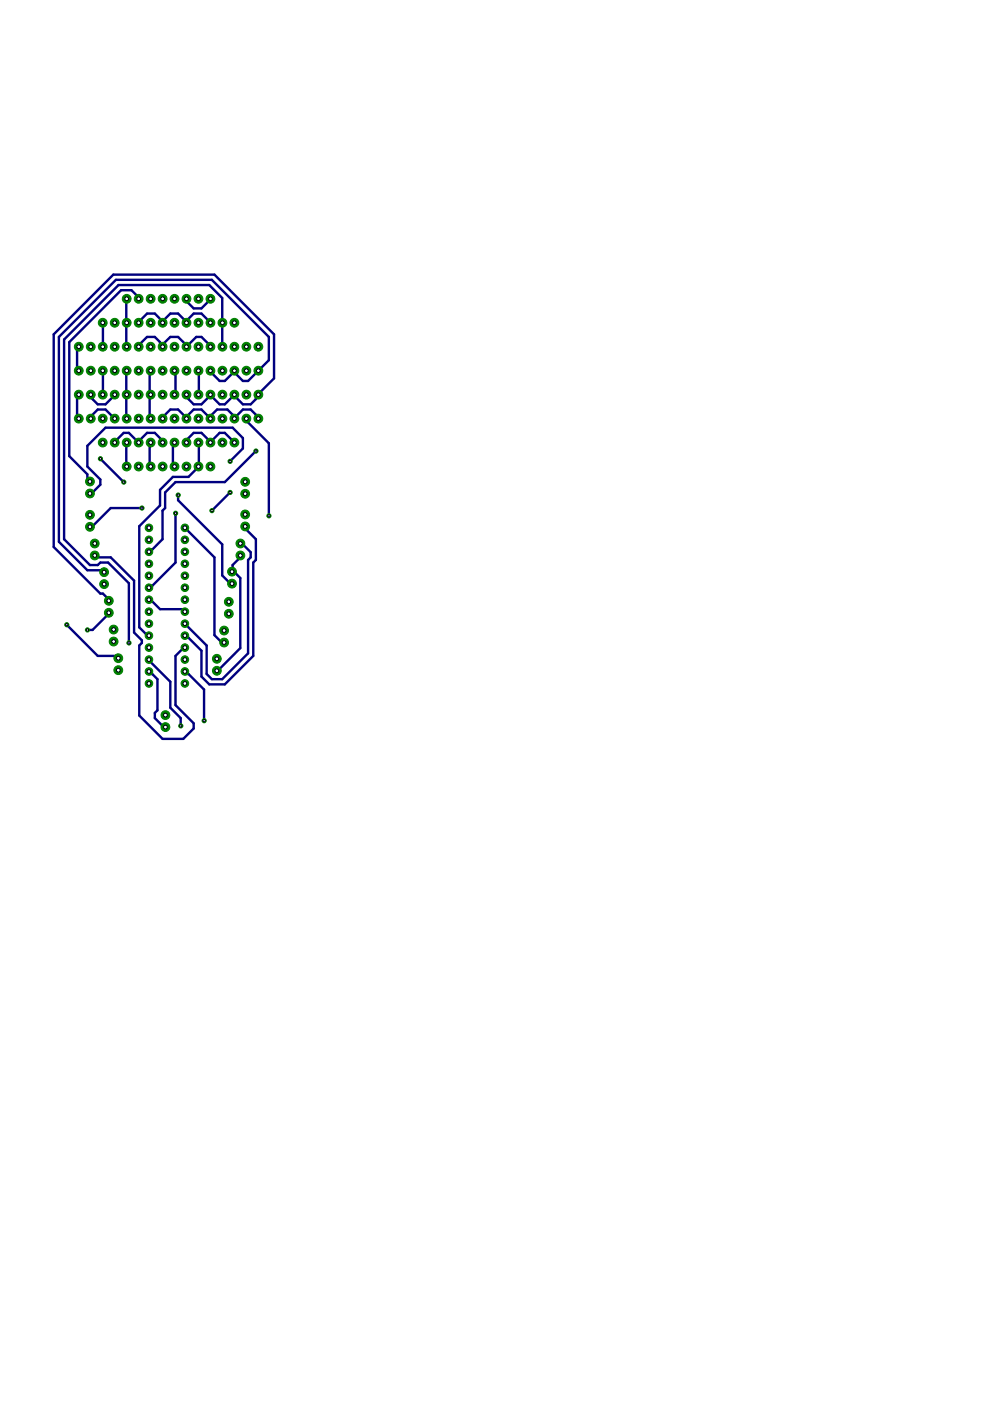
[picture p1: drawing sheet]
<svg xmlns="http://www.w3.org/2000/svg" width="210mm" height="297mm" viewBox="0 0 210 297" stroke-linecap="round" stroke-linejoin="round" font-family="sans-serif">
<g fill="none" stroke="#000080" stroke-width=".51">
<path d="M16.7 73.5l-.4 .1v5h.4M21.8 68.4v5.1M21.8 78.6v5.1M26.8 63.4v10.1M26.8 78.6v10.2M29.4 73.5l.1-.4 1.7-1.7h1.6l1.1 1.1v.6l.6 .4v-.4l1.6-1.7h1.7l1.6 1.7 .1 .4 2.1-2.1h1.1l1.7 1.7 .2 .4M29.4 63.4l.1-.2-1.6-1.7h-2.2l-11 11v24.2l3.8 3.9v1.1l.5 .4M31.9 78.6l-.2 .5v4.4l.2 .2-.2 .4v4.4l.2 .3M34.5 68.1v.3M34.5 68.1l1.6-1.6h1.7l1.6 1.6M34.5 68.1l-1.7-1.6h-1.6l-1.8 1.9M37 78.6l.2 .5v4.4l-.2 .2"/>
<path d="M39.4 68.1l1.7-1.6h1.6l1.9 1.9M39.4 68.1l.1 .3M39.5 63.4l-.1 .3 1.7 1.7h1.6l1.9-2M42.1 78.6v5.1M44.6 78.6l.3 .5 1.7 1.7h1.1l2-2.2 .2 .5 1.6 1.7h1.1l4.4-4.4v-5l-12.1-12.1h-20.3l-12.1 12.1v43.5l6 6h3.3l.3 .4M47.1 73.5v-10.3l-2.7-2.8h-19.3l-11.5 11.6v42.3l5.5 5.5h1.6l.6-.5h1.6l4.4 4.4v12.6M16.7 83.7l-.4 .4v4.4l.4 .3M19.2 83.7l.4 .4v.5l1.1 1.1h1.7l1.9-2M19.2 88.8l-.1-.3 1.6-1.7h1.7l1.9 2M21.3 97.3l4.9 4.9M24.3 93.8l1.9-2h1.1l2.1 2 .1-.4 1.7-1.6h1.6l1.7 1.6v.4M26.8 93.8v5.1"/>
<path d="M31.9 93.8l-.2 .2v4.4l.2 .5M37 93.8l-.3 .2v4.4l.3 .5M39.4 88.5l-1.6-1.7h-1.7l-1.6 1.7v.3M39.4 88.5l1.7-1.7h1.6l1.7 1.7M39.4 88.5l.1 .3M39.5 93.8l.5-.4v-.5l1.1-1.1h1.6l1.9 2 2-2h1.1l2 2M39.5 83.7l.5 .4v.5l1.1 1.1h1.6l1.9-2 2 2h1.1l2-2 .2 .4 1.6 1.6h1.6l1.2-1.1v-.5l3.8-3.9v-9.3l-12.6-12.7h-21.5l-12.6 12.7v45.1l9.9 9.9h.5l1.1 1.1 .2 .4M42.1 93.8l.1 5.1-2.2 2.2h-3.3l-2.8 2.8v3.3l-4.4 4.4v21.4l1.7 1.7 .4 .1M44.4 88.5l1.6-1.7h2.2l1.1 1.1v.6l.4 .3 1.8-2h1.6l1.2 1.1v.6l.5 .3M44.4 88.5l.2 .3M48.8 97.8l2.7-2.7v-2.2l-2.2-2.2h-26.9l-3.9 3.8v4.4l2.8 2.8v1.1l-2.2 2.2-.1-.4M52.2 88.8l-.2 .2 5 5v15.4"/>
<path d="M54.3 95.6l-6.6 6.6h-10.5l-2.2 2.2v3.3l-.5 .6v6l-2.2 2.2h-.6l-.1 .5M20.1 117.8l.1 .4h3.3l4.9 4.9v11l1.7 1.7v.5l-.6 .6v14.8l5 5h4.4l2.2-2.2v-1.1l-3.9-3.9v-10.4l1.7-1.7 .3-.1M30.1 107.7h-6.6l-4.4 4.4-.1-.4M37.2 108.8v10.5l-4.9 4.9h-.6l-.1 .4M37.8 105v1.1l9.3 9.3v6.6l1.7 1.7h.4M39.2 111.9l6.3 6.3v16.5l1.6 1.6 .4-.1M48.8 104.4l-3.9 3.9M50.9 117.8v.4l-1.6 1.6v1.1l-.1 .3 .1 .3h.6l1 1.1v14.8l-4.9 5v-.2M50.9 115.2v-.3l2.2 2.2v1.1l-.5 .5v19.8l-5.5 5.5h-2.2l-1.1-1.1v-6l-4.6-4.7M52 111.6v.5l2.3 2.2v4.4l-.6 .6v19.8l-6 6h-3.3l-1.7-1.7v-5.4l-2.7-2.8h-.6l-.2-.4M14.1 132.5l6.6 6.6h3.9l.5 .5M23.1 129.9l-.2 .4-3.3 3.3h-1.1"/>
<path d="M31.6 139.8l4.5 4.7v5.6l2.2 2.2v1.6M31.6 127.1l.1-.1 2.2 2.2h5l.3 .5M31.6 142.4l.1 .5h.6l1.1 1.1v6.6l-.6 .6v1.1l2.2 2.2 .1-.3M39.2 142.4l.2 .5h.6l3.3 3.3v6.6"/>
</g>
<circle cx="52" cy="111.6" r=".93" fill="#008000" stroke="#008000" stroke-width=".21"/>
<circle cx="52" cy="111.6" r=".4" fill="#fff" stroke="#000" stroke-width=".21"/>
<circle cx="52" cy="109.1" r=".93" fill="#008000" stroke="#008000" stroke-width=".21"/>
<circle cx="52" cy="109.1" r=".4" fill="#fff" stroke="#000" stroke-width=".21"/>
<circle cx="51" cy="117.8" r=".93" fill="#008000" stroke="#008000" stroke-width=".21"/>
<circle cx="51" cy="117.8" r=".4" fill="#fff" stroke="#000" stroke-width=".21"/>
<circle cx="51" cy="115.2" r=".93" fill="#008000" stroke="#008000" stroke-width=".21"/>
<circle cx="51" cy="115.2" r=".4" fill="#fff" stroke="#000" stroke-width=".21"/>
<circle cx="52" cy="104.7" r=".93" fill="#008000" stroke="#008000" stroke-width=".21"/>
<circle cx="52" cy="104.7" r=".4" fill="#fff" stroke="#000" stroke-width=".21"/>
<circle cx="52" cy="102.2" r=".93" fill="#008000" stroke="#008000" stroke-width=".21"/>
<circle cx="52" cy="102.2" r=".4" fill="#fff" stroke="#000" stroke-width=".21"/>
<circle cx="44.6" cy="63.4" r=".93" fill="#008000" stroke="#008000" stroke-width=".21"/>
<circle cx="44.6" cy="63.4" r=".4" fill="#fff" stroke="#000" stroke-width=".21"/>
<circle cx="42.1" cy="63.4" r=".93" fill="#008000" stroke="#008000" stroke-width=".21"/>
<circle cx="42.1" cy="63.4" r=".4" fill="#fff" stroke="#000" stroke-width=".21"/>
<circle cx="39.5" cy="63.4" r=".93" fill="#008000" stroke="#008000" stroke-width=".21"/>
<circle cx="39.5" cy="63.4" r=".4" fill="#fff" stroke="#000" stroke-width=".21"/>
<circle cx="37" cy="63.4" r=".93" fill="#008000" stroke="#008000" stroke-width=".21"/>
<circle cx="37" cy="63.4" r=".4" fill="#fff" stroke="#000" stroke-width=".21"/>
<circle cx="34.5" cy="63.4" r=".93" fill="#008000" stroke="#008000" stroke-width=".21"/>
<circle cx="34.5" cy="63.4" r=".4" fill="#fff" stroke="#000" stroke-width=".21"/>
<circle cx="31.9" cy="63.4" r=".93" fill="#008000" stroke="#008000" stroke-width=".21"/>
<circle cx="31.9" cy="63.4" r=".4" fill="#fff" stroke="#000" stroke-width=".21"/>
<circle cx="29.4" cy="63.4" r=".93" fill="#008000" stroke="#008000" stroke-width=".21"/>
<circle cx="29.4" cy="63.4" r=".4" fill="#fff" stroke="#000" stroke-width=".21"/>
<circle cx="26.9" cy="63.4" r=".93" fill="#008000" stroke="#008000" stroke-width=".21"/>
<circle cx="26.9" cy="63.4" r=".4" fill="#fff" stroke="#000" stroke-width=".21"/>
<circle cx="49.7" cy="68.4" r=".93" fill="#008000" stroke="#008000" stroke-width=".21"/>
<circle cx="49.7" cy="68.4" r=".4" fill="#fff" stroke="#000" stroke-width=".21"/>
<circle cx="47.2" cy="68.4" r=".93" fill="#008000" stroke="#008000" stroke-width=".21"/>
<circle cx="47.2" cy="68.4" r=".4" fill="#fff" stroke="#000" stroke-width=".21"/>
<circle cx="44.6" cy="68.4" r=".93" fill="#008000" stroke="#008000" stroke-width=".21"/>
<circle cx="44.6" cy="68.4" r=".4" fill="#fff" stroke="#000" stroke-width=".21"/>
<circle cx="42.1" cy="68.4" r=".93" fill="#008000" stroke="#008000" stroke-width=".21"/>
<circle cx="42.1" cy="68.4" r=".4" fill="#fff" stroke="#000" stroke-width=".21"/>
<circle cx="39.5" cy="68.4" r=".93" fill="#008000" stroke="#008000" stroke-width=".21"/>
<circle cx="39.5" cy="68.4" r=".4" fill="#fff" stroke="#000" stroke-width=".21"/>
<circle cx="37" cy="68.4" r=".93" fill="#008000" stroke="#008000" stroke-width=".21"/>
<circle cx="37" cy="68.4" r=".4" fill="#fff" stroke="#000" stroke-width=".21"/>
<circle cx="34.5" cy="68.4" r=".93" fill="#008000" stroke="#008000" stroke-width=".21"/>
<circle cx="34.5" cy="68.4" r=".4" fill="#fff" stroke="#000" stroke-width=".21"/>
<circle cx="31.9" cy="68.4" r=".93" fill="#008000" stroke="#008000" stroke-width=".21"/>
<circle cx="31.9" cy="68.4" r=".4" fill="#fff" stroke="#000" stroke-width=".21"/>
<circle cx="29.4" cy="68.4" r=".93" fill="#008000" stroke="#008000" stroke-width=".21"/>
<circle cx="29.4" cy="68.4" r=".4" fill="#fff" stroke="#000" stroke-width=".21"/>
<circle cx="26.9" cy="68.4" r=".93" fill="#008000" stroke="#008000" stroke-width=".21"/>
<circle cx="26.9" cy="68.4" r=".4" fill="#fff" stroke="#000" stroke-width=".21"/>
<circle cx="24.3" cy="68.4" r=".93" fill="#008000" stroke="#008000" stroke-width=".21"/>
<circle cx="24.3" cy="68.4" r=".4" fill="#fff" stroke="#000" stroke-width=".21"/>
<circle cx="21.8" cy="68.4" r=".93" fill="#008000" stroke="#008000" stroke-width=".21"/>
<circle cx="21.8" cy="68.4" r=".4" fill="#fff" stroke="#000" stroke-width=".21"/>
<circle cx="54.8" cy="73.5" r=".93" fill="#008000" stroke="#008000" stroke-width=".21"/>
<circle cx="54.8" cy="73.5" r=".4" fill="#fff" stroke="#000" stroke-width=".21"/>
<circle cx="52.2" cy="73.5" r=".93" fill="#008000" stroke="#008000" stroke-width=".21"/>
<circle cx="52.2" cy="73.5" r=".4" fill="#fff" stroke="#000" stroke-width=".21"/>
<circle cx="49.7" cy="73.5" r=".93" fill="#008000" stroke="#008000" stroke-width=".21"/>
<circle cx="49.7" cy="73.5" r=".4" fill="#fff" stroke="#000" stroke-width=".21"/>
<circle cx="47.2" cy="73.5" r=".93" fill="#008000" stroke="#008000" stroke-width=".21"/>
<circle cx="47.2" cy="73.5" r=".4" fill="#fff" stroke="#000" stroke-width=".21"/>
<circle cx="44.6" cy="73.5" r=".93" fill="#008000" stroke="#008000" stroke-width=".21"/>
<circle cx="44.6" cy="73.5" r=".4" fill="#fff" stroke="#000" stroke-width=".21"/>
<circle cx="42.1" cy="73.5" r=".93" fill="#008000" stroke="#008000" stroke-width=".21"/>
<circle cx="42.1" cy="73.5" r=".4" fill="#fff" stroke="#000" stroke-width=".21"/>
<circle cx="39.5" cy="73.5" r=".93" fill="#008000" stroke="#008000" stroke-width=".21"/>
<circle cx="39.5" cy="73.5" r=".4" fill="#fff" stroke="#000" stroke-width=".21"/>
<circle cx="37" cy="73.5" r=".93" fill="#008000" stroke="#008000" stroke-width=".21"/>
<circle cx="37" cy="73.5" r=".4" fill="#fff" stroke="#000" stroke-width=".21"/>
<circle cx="34.5" cy="73.5" r=".93" fill="#008000" stroke="#008000" stroke-width=".21"/>
<circle cx="34.5" cy="73.5" r=".4" fill="#fff" stroke="#000" stroke-width=".21"/>
<circle cx="31.9" cy="73.5" r=".93" fill="#008000" stroke="#008000" stroke-width=".21"/>
<circle cx="31.9" cy="73.5" r=".4" fill="#fff" stroke="#000" stroke-width=".21"/>
<circle cx="29.4" cy="73.5" r=".93" fill="#008000" stroke="#008000" stroke-width=".21"/>
<circle cx="29.4" cy="73.5" r=".4" fill="#fff" stroke="#000" stroke-width=".21"/>
<circle cx="26.9" cy="73.5" r=".93" fill="#008000" stroke="#008000" stroke-width=".21"/>
<circle cx="26.9" cy="73.5" r=".4" fill="#fff" stroke="#000" stroke-width=".21"/>
<circle cx="24.3" cy="73.5" r=".93" fill="#008000" stroke="#008000" stroke-width=".21"/>
<circle cx="24.3" cy="73.5" r=".4" fill="#fff" stroke="#000" stroke-width=".21"/>
<circle cx="21.8" cy="73.5" r=".93" fill="#008000" stroke="#008000" stroke-width=".21"/>
<circle cx="21.8" cy="73.5" r=".4" fill="#fff" stroke="#000" stroke-width=".21"/>
<circle cx="19.2" cy="73.5" r=".93" fill="#008000" stroke="#008000" stroke-width=".21"/>
<circle cx="19.2" cy="73.5" r=".4" fill="#fff" stroke="#000" stroke-width=".21"/>
<circle cx="16.7" cy="73.5" r=".93" fill="#008000" stroke="#008000" stroke-width=".21"/>
<circle cx="16.7" cy="73.5" r=".4" fill="#fff" stroke="#000" stroke-width=".21"/>
<circle cx="54.8" cy="78.6" r=".93" fill="#008000" stroke="#008000" stroke-width=".21"/>
<circle cx="54.8" cy="78.6" r=".4" fill="#fff" stroke="#000" stroke-width=".21"/>
<circle cx="52.2" cy="78.6" r=".93" fill="#008000" stroke="#008000" stroke-width=".21"/>
<circle cx="52.2" cy="78.6" r=".4" fill="#fff" stroke="#000" stroke-width=".21"/>
<circle cx="49.7" cy="78.6" r=".93" fill="#008000" stroke="#008000" stroke-width=".21"/>
<circle cx="49.7" cy="78.6" r=".4" fill="#fff" stroke="#000" stroke-width=".21"/>
<circle cx="47.2" cy="78.6" r=".93" fill="#008000" stroke="#008000" stroke-width=".21"/>
<circle cx="47.2" cy="78.6" r=".4" fill="#fff" stroke="#000" stroke-width=".21"/>
<circle cx="44.6" cy="78.6" r=".93" fill="#008000" stroke="#008000" stroke-width=".21"/>
<circle cx="44.6" cy="78.6" r=".4" fill="#fff" stroke="#000" stroke-width=".21"/>
<circle cx="42.1" cy="78.6" r=".93" fill="#008000" stroke="#008000" stroke-width=".21"/>
<circle cx="42.1" cy="78.6" r=".4" fill="#fff" stroke="#000" stroke-width=".21"/>
<circle cx="39.5" cy="78.6" r=".93" fill="#008000" stroke="#008000" stroke-width=".21"/>
<circle cx="39.5" cy="78.6" r=".4" fill="#fff" stroke="#000" stroke-width=".21"/>
<circle cx="37" cy="78.6" r=".93" fill="#008000" stroke="#008000" stroke-width=".21"/>
<circle cx="37" cy="78.6" r=".4" fill="#fff" stroke="#000" stroke-width=".21"/>
<circle cx="34.5" cy="78.6" r=".93" fill="#008000" stroke="#008000" stroke-width=".21"/>
<circle cx="34.5" cy="78.6" r=".4" fill="#fff" stroke="#000" stroke-width=".21"/>
<circle cx="31.9" cy="78.6" r=".93" fill="#008000" stroke="#008000" stroke-width=".21"/>
<circle cx="31.9" cy="78.6" r=".4" fill="#fff" stroke="#000" stroke-width=".21"/>
<circle cx="29.4" cy="78.6" r=".93" fill="#008000" stroke="#008000" stroke-width=".21"/>
<circle cx="29.4" cy="78.6" r=".4" fill="#fff" stroke="#000" stroke-width=".21"/>
<circle cx="26.9" cy="78.6" r=".93" fill="#008000" stroke="#008000" stroke-width=".21"/>
<circle cx="26.9" cy="78.6" r=".4" fill="#fff" stroke="#000" stroke-width=".21"/>
<circle cx="24.3" cy="78.6" r=".93" fill="#008000" stroke="#008000" stroke-width=".21"/>
<circle cx="24.3" cy="78.6" r=".4" fill="#fff" stroke="#000" stroke-width=".21"/>
<circle cx="21.8" cy="78.6" r=".93" fill="#008000" stroke="#008000" stroke-width=".21"/>
<circle cx="21.8" cy="78.6" r=".4" fill="#fff" stroke="#000" stroke-width=".21"/>
<circle cx="19.2" cy="78.6" r=".93" fill="#008000" stroke="#008000" stroke-width=".21"/>
<circle cx="19.2" cy="78.6" r=".4" fill="#fff" stroke="#000" stroke-width=".21"/>
<circle cx="16.7" cy="78.6" r=".93" fill="#008000" stroke="#008000" stroke-width=".21"/>
<circle cx="16.7" cy="78.6" r=".4" fill="#fff" stroke="#000" stroke-width=".21"/>
<circle cx="54.8" cy="83.7" r=".93" fill="#008000" stroke="#008000" stroke-width=".21"/>
<circle cx="54.8" cy="83.7" r=".4" fill="#fff" stroke="#000" stroke-width=".21"/>
<circle cx="52.2" cy="83.7" r=".93" fill="#008000" stroke="#008000" stroke-width=".21"/>
<circle cx="52.2" cy="83.7" r=".4" fill="#fff" stroke="#000" stroke-width=".21"/>
<circle cx="49.7" cy="83.7" r=".93" fill="#008000" stroke="#008000" stroke-width=".21"/>
<circle cx="49.7" cy="83.7" r=".4" fill="#fff" stroke="#000" stroke-width=".21"/>
<circle cx="47.2" cy="83.7" r=".93" fill="#008000" stroke="#008000" stroke-width=".21"/>
<circle cx="47.2" cy="83.7" r=".4" fill="#fff" stroke="#000" stroke-width=".21"/>
<circle cx="44.6" cy="83.7" r=".93" fill="#008000" stroke="#008000" stroke-width=".21"/>
<circle cx="44.6" cy="83.7" r=".4" fill="#fff" stroke="#000" stroke-width=".21"/>
<circle cx="42.1" cy="83.7" r=".93" fill="#008000" stroke="#008000" stroke-width=".21"/>
<circle cx="42.1" cy="83.7" r=".4" fill="#fff" stroke="#000" stroke-width=".21"/>
<circle cx="39.5" cy="83.7" r=".93" fill="#008000" stroke="#008000" stroke-width=".21"/>
<circle cx="39.5" cy="83.7" r=".4" fill="#fff" stroke="#000" stroke-width=".21"/>
<circle cx="37" cy="83.7" r=".93" fill="#008000" stroke="#008000" stroke-width=".21"/>
<circle cx="37" cy="83.7" r=".4" fill="#fff" stroke="#000" stroke-width=".21"/>
<circle cx="34.5" cy="83.7" r=".93" fill="#008000" stroke="#008000" stroke-width=".21"/>
<circle cx="34.5" cy="83.7" r=".4" fill="#fff" stroke="#000" stroke-width=".21"/>
<circle cx="31.9" cy="83.7" r=".93" fill="#008000" stroke="#008000" stroke-width=".21"/>
<circle cx="31.9" cy="83.7" r=".4" fill="#fff" stroke="#000" stroke-width=".21"/>
<circle cx="29.4" cy="83.7" r=".93" fill="#008000" stroke="#008000" stroke-width=".21"/>
<circle cx="29.4" cy="83.7" r=".4" fill="#fff" stroke="#000" stroke-width=".21"/>
<circle cx="26.9" cy="83.7" r=".93" fill="#008000" stroke="#008000" stroke-width=".21"/>
<circle cx="26.9" cy="83.7" r=".4" fill="#fff" stroke="#000" stroke-width=".21"/>
<circle cx="24.3" cy="83.7" r=".93" fill="#008000" stroke="#008000" stroke-width=".21"/>
<circle cx="24.3" cy="83.7" r=".4" fill="#fff" stroke="#000" stroke-width=".21"/>
<circle cx="21.8" cy="83.7" r=".93" fill="#008000" stroke="#008000" stroke-width=".21"/>
<circle cx="21.8" cy="83.7" r=".4" fill="#fff" stroke="#000" stroke-width=".21"/>
<circle cx="19.2" cy="83.7" r=".93" fill="#008000" stroke="#008000" stroke-width=".21"/>
<circle cx="19.2" cy="83.7" r=".4" fill="#fff" stroke="#000" stroke-width=".21"/>
<circle cx="16.7" cy="83.7" r=".93" fill="#008000" stroke="#008000" stroke-width=".21"/>
<circle cx="16.7" cy="83.7" r=".4" fill="#fff" stroke="#000" stroke-width=".21"/>
<circle cx="54.8" cy="88.8" r=".93" fill="#008000" stroke="#008000" stroke-width=".21"/>
<circle cx="54.8" cy="88.8" r=".4" fill="#fff" stroke="#000" stroke-width=".21"/>
<circle cx="52.2" cy="88.8" r=".93" fill="#008000" stroke="#008000" stroke-width=".21"/>
<circle cx="52.2" cy="88.8" r=".4" fill="#fff" stroke="#000" stroke-width=".21"/>
<circle cx="49.7" cy="88.8" r=".93" fill="#008000" stroke="#008000" stroke-width=".21"/>
<circle cx="49.7" cy="88.8" r=".4" fill="#fff" stroke="#000" stroke-width=".21"/>
<circle cx="47.2" cy="88.8" r=".93" fill="#008000" stroke="#008000" stroke-width=".21"/>
<circle cx="47.2" cy="88.8" r=".4" fill="#fff" stroke="#000" stroke-width=".21"/>
<circle cx="44.6" cy="88.8" r=".93" fill="#008000" stroke="#008000" stroke-width=".21"/>
<circle cx="44.6" cy="88.8" r=".4" fill="#fff" stroke="#000" stroke-width=".21"/>
<circle cx="42.1" cy="88.8" r=".93" fill="#008000" stroke="#008000" stroke-width=".21"/>
<circle cx="42.1" cy="88.8" r=".4" fill="#fff" stroke="#000" stroke-width=".21"/>
<circle cx="39.5" cy="88.8" r=".93" fill="#008000" stroke="#008000" stroke-width=".21"/>
<circle cx="39.5" cy="88.8" r=".4" fill="#fff" stroke="#000" stroke-width=".21"/>
<circle cx="37" cy="88.8" r=".93" fill="#008000" stroke="#008000" stroke-width=".21"/>
<circle cx="37" cy="88.8" r=".4" fill="#fff" stroke="#000" stroke-width=".21"/>
<circle cx="34.5" cy="88.8" r=".93" fill="#008000" stroke="#008000" stroke-width=".21"/>
<circle cx="34.5" cy="88.8" r=".4" fill="#fff" stroke="#000" stroke-width=".21"/>
<circle cx="31.9" cy="88.8" r=".93" fill="#008000" stroke="#008000" stroke-width=".21"/>
<circle cx="31.9" cy="88.8" r=".4" fill="#fff" stroke="#000" stroke-width=".21"/>
<circle cx="29.4" cy="88.8" r=".93" fill="#008000" stroke="#008000" stroke-width=".21"/>
<circle cx="29.4" cy="88.8" r=".4" fill="#fff" stroke="#000" stroke-width=".21"/>
<circle cx="26.9" cy="88.8" r=".93" fill="#008000" stroke="#008000" stroke-width=".21"/>
<circle cx="26.9" cy="88.8" r=".4" fill="#fff" stroke="#000" stroke-width=".21"/>
<circle cx="24.3" cy="88.8" r=".93" fill="#008000" stroke="#008000" stroke-width=".21"/>
<circle cx="24.3" cy="88.8" r=".4" fill="#fff" stroke="#000" stroke-width=".21"/>
<circle cx="21.8" cy="88.8" r=".93" fill="#008000" stroke="#008000" stroke-width=".21"/>
<circle cx="21.8" cy="88.8" r=".4" fill="#fff" stroke="#000" stroke-width=".21"/>
<circle cx="19.2" cy="88.8" r=".93" fill="#008000" stroke="#008000" stroke-width=".21"/>
<circle cx="19.2" cy="88.8" r=".4" fill="#fff" stroke="#000" stroke-width=".21"/>
<circle cx="16.7" cy="88.8" r=".93" fill="#008000" stroke="#008000" stroke-width=".21"/>
<circle cx="16.7" cy="88.8" r=".4" fill="#fff" stroke="#000" stroke-width=".21"/>
<circle cx="49.7" cy="93.8" r=".93" fill="#008000" stroke="#008000" stroke-width=".21"/>
<circle cx="49.7" cy="93.8" r=".4" fill="#fff" stroke="#000" stroke-width=".21"/>
<circle cx="47.2" cy="93.8" r=".93" fill="#008000" stroke="#008000" stroke-width=".21"/>
<circle cx="47.2" cy="93.8" r=".4" fill="#fff" stroke="#000" stroke-width=".21"/>
<circle cx="44.6" cy="93.8" r=".93" fill="#008000" stroke="#008000" stroke-width=".21"/>
<circle cx="44.6" cy="93.8" r=".4" fill="#fff" stroke="#000" stroke-width=".21"/>
<circle cx="42.1" cy="93.8" r=".93" fill="#008000" stroke="#008000" stroke-width=".21"/>
<circle cx="42.1" cy="93.8" r=".4" fill="#fff" stroke="#000" stroke-width=".21"/>
<circle cx="39.5" cy="93.8" r=".93" fill="#008000" stroke="#008000" stroke-width=".21"/>
<circle cx="39.5" cy="93.8" r=".4" fill="#fff" stroke="#000" stroke-width=".21"/>
<circle cx="37" cy="93.8" r=".93" fill="#008000" stroke="#008000" stroke-width=".21"/>
<circle cx="37" cy="93.8" r=".4" fill="#fff" stroke="#000" stroke-width=".21"/>
<circle cx="34.5" cy="93.8" r=".93" fill="#008000" stroke="#008000" stroke-width=".21"/>
<circle cx="34.5" cy="93.8" r=".4" fill="#fff" stroke="#000" stroke-width=".21"/>
<circle cx="31.9" cy="93.8" r=".93" fill="#008000" stroke="#008000" stroke-width=".21"/>
<circle cx="31.9" cy="93.8" r=".4" fill="#fff" stroke="#000" stroke-width=".21"/>
<circle cx="29.4" cy="93.8" r=".93" fill="#008000" stroke="#008000" stroke-width=".21"/>
<circle cx="29.4" cy="93.8" r=".4" fill="#fff" stroke="#000" stroke-width=".21"/>
<circle cx="26.9" cy="93.8" r=".93" fill="#008000" stroke="#008000" stroke-width=".21"/>
<circle cx="26.9" cy="93.8" r=".4" fill="#fff" stroke="#000" stroke-width=".21"/>
<circle cx="24.3" cy="93.8" r=".93" fill="#008000" stroke="#008000" stroke-width=".21"/>
<circle cx="24.3" cy="93.8" r=".4" fill="#fff" stroke="#000" stroke-width=".21"/>
<circle cx="21.8" cy="93.8" r=".93" fill="#008000" stroke="#008000" stroke-width=".21"/>
<circle cx="21.8" cy="93.8" r=".4" fill="#fff" stroke="#000" stroke-width=".21"/>
<circle cx="44.6" cy="98.9" r=".93" fill="#008000" stroke="#008000" stroke-width=".21"/>
<circle cx="44.6" cy="98.9" r=".4" fill="#fff" stroke="#000" stroke-width=".21"/>
<circle cx="42.1" cy="98.9" r=".93" fill="#008000" stroke="#008000" stroke-width=".21"/>
<circle cx="42.1" cy="98.9" r=".4" fill="#fff" stroke="#000" stroke-width=".21"/>
<circle cx="39.5" cy="98.9" r=".93" fill="#008000" stroke="#008000" stroke-width=".21"/>
<circle cx="39.5" cy="98.9" r=".4" fill="#fff" stroke="#000" stroke-width=".21"/>
<circle cx="37" cy="98.9" r=".93" fill="#008000" stroke="#008000" stroke-width=".21"/>
<circle cx="37" cy="98.9" r=".4" fill="#fff" stroke="#000" stroke-width=".21"/>
<circle cx="34.5" cy="98.9" r=".93" fill="#008000" stroke="#008000" stroke-width=".21"/>
<circle cx="34.5" cy="98.9" r=".4" fill="#fff" stroke="#000" stroke-width=".21"/>
<circle cx="31.9" cy="98.9" r=".93" fill="#008000" stroke="#008000" stroke-width=".21"/>
<circle cx="31.9" cy="98.9" r=".4" fill="#fff" stroke="#000" stroke-width=".21"/>
<circle cx="29.4" cy="98.9" r=".93" fill="#008000" stroke="#008000" stroke-width=".21"/>
<circle cx="29.4" cy="98.9" r=".4" fill="#fff" stroke="#000" stroke-width=".21"/>
<circle cx="26.9" cy="98.9" r=".93" fill="#008000" stroke="#008000" stroke-width=".21"/>
<circle cx="26.9" cy="98.9" r=".4" fill="#fff" stroke="#000" stroke-width=".21"/>
<circle cx="46" cy="142.2" r=".93" fill="#008000" stroke="#008000" stroke-width=".21"/>
<circle cx="46" cy="142.2" r=".4" fill="#fff" stroke="#000" stroke-width=".21"/>
<circle cx="46" cy="139.7" r=".93" fill="#008000" stroke="#008000" stroke-width=".21"/>
<circle cx="46" cy="139.7" r=".4" fill="#fff" stroke="#000" stroke-width=".21"/>
<circle cx="19.1" cy="104.6" r=".93" fill="#008000" stroke="#008000" stroke-width=".21"/>
<circle cx="19.1" cy="104.6" r=".4" fill="#fff" stroke="#000" stroke-width=".21"/>
<circle cx="19.1" cy="102.1" r=".93" fill="#008000" stroke="#008000" stroke-width=".21"/>
<circle cx="19.1" cy="102.1" r=".4" fill="#fff" stroke="#000" stroke-width=".21"/>
<circle cx="19.1" cy="111.7" r=".93" fill="#008000" stroke="#008000" stroke-width=".21"/>
<circle cx="19.1" cy="111.7" r=".4" fill="#fff" stroke="#000" stroke-width=".21"/>
<circle cx="19.1" cy="109.2" r=".93" fill="#008000" stroke="#008000" stroke-width=".21"/>
<circle cx="19.1" cy="109.2" r=".4" fill="#fff" stroke="#000" stroke-width=".21"/>
<circle cx="20.1" cy="117.8" r=".93" fill="#008000" stroke="#008000" stroke-width=".21"/>
<circle cx="20.1" cy="117.8" r=".4" fill="#fff" stroke="#000" stroke-width=".21"/>
<circle cx="20.1" cy="115.2" r=".93" fill="#008000" stroke="#008000" stroke-width=".21"/>
<circle cx="20.1" cy="115.2" r=".4" fill="#fff" stroke="#000" stroke-width=".21"/>
<circle cx="22.1" cy="123.8" r=".93" fill="#008000" stroke="#008000" stroke-width=".21"/>
<circle cx="22.1" cy="123.8" r=".4" fill="#fff" stroke="#000" stroke-width=".21"/>
<circle cx="22.1" cy="121.3" r=".93" fill="#008000" stroke="#008000" stroke-width=".21"/>
<circle cx="22.1" cy="121.3" r=".4" fill="#fff" stroke="#000" stroke-width=".21"/>
<circle cx="23.1" cy="129.9" r=".93" fill="#008000" stroke="#008000" stroke-width=".21"/>
<circle cx="23.1" cy="129.9" r=".4" fill="#fff" stroke="#000" stroke-width=".21"/>
<circle cx="23.1" cy="127.4" r=".93" fill="#008000" stroke="#008000" stroke-width=".21"/>
<circle cx="23.1" cy="127.4" r=".4" fill="#fff" stroke="#000" stroke-width=".21"/>
<circle cx="24.1" cy="136" r=".93" fill="#008000" stroke="#008000" stroke-width=".21"/>
<circle cx="24.1" cy="136" r=".4" fill="#fff" stroke="#000" stroke-width=".21"/>
<circle cx="24.1" cy="133.5" r=".93" fill="#008000" stroke="#008000" stroke-width=".21"/>
<circle cx="24.1" cy="133.5" r=".4" fill="#fff" stroke="#000" stroke-width=".21"/>
<circle cx="25.1" cy="142.1" r=".93" fill="#008000" stroke="#008000" stroke-width=".21"/>
<circle cx="25.1" cy="142.1" r=".4" fill="#fff" stroke="#000" stroke-width=".21"/>
<circle cx="25.1" cy="139.6" r=".93" fill="#008000" stroke="#008000" stroke-width=".21"/>
<circle cx="25.1" cy="139.6" r=".4" fill="#fff" stroke="#000" stroke-width=".21"/>
<circle cx="35.1" cy="154.2" r=".93" fill="#008000" stroke="#008000" stroke-width=".21"/>
<circle cx="35.1" cy="154.2" r=".4" fill="#fff" stroke="#000" stroke-width=".21"/>
<circle cx="35.1" cy="151.6" r=".93" fill="#008000" stroke="#008000" stroke-width=".21"/>
<circle cx="35.1" cy="151.6" r=".4" fill="#fff" stroke="#000" stroke-width=".21"/>
<circle cx="47.5" cy="136.2" r=".93" fill="#008000" stroke="#008000" stroke-width=".21"/>
<circle cx="47.5" cy="136.2" r=".4" fill="#fff" stroke="#000" stroke-width=".21"/>
<circle cx="47.5" cy="133.7" r=".93" fill="#008000" stroke="#008000" stroke-width=".21"/>
<circle cx="47.5" cy="133.7" r=".4" fill="#fff" stroke="#000" stroke-width=".21"/>
<circle cx="48.5" cy="130.1" r=".93" fill="#008000" stroke="#008000" stroke-width=".21"/>
<circle cx="48.5" cy="130.1" r=".4" fill="#fff" stroke="#000" stroke-width=".21"/>
<circle cx="48.5" cy="127.6" r=".93" fill="#008000" stroke="#008000" stroke-width=".21"/>
<circle cx="48.5" cy="127.6" r=".4" fill="#fff" stroke="#000" stroke-width=".21"/>
<circle cx="39.2" cy="111.9" r=".8" fill="#008000" stroke="#008000" stroke-width=".21"/>
<circle cx="39.2" cy="111.9" r=".4" fill="#fff" stroke="#000" stroke-width=".21"/>
<circle cx="39.2" cy="114.4" r=".8" fill="#008000" stroke="#008000" stroke-width=".21"/>
<circle cx="39.2" cy="114.4" r=".4" fill="#fff" stroke="#000" stroke-width=".21"/>
<circle cx="39.2" cy="117" r=".8" fill="#008000" stroke="#008000" stroke-width=".21"/>
<circle cx="39.2" cy="117" r=".4" fill="#fff" stroke="#000" stroke-width=".21"/>
<circle cx="39.2" cy="119.5" r=".8" fill="#008000" stroke="#008000" stroke-width=".21"/>
<circle cx="39.2" cy="119.5" r=".4" fill="#fff" stroke="#000" stroke-width=".21"/>
<circle cx="39.2" cy="122.1" r=".8" fill="#008000" stroke="#008000" stroke-width=".21"/>
<circle cx="39.2" cy="122.1" r=".4" fill="#fff" stroke="#000" stroke-width=".21"/>
<circle cx="39.2" cy="124.6" r=".8" fill="#008000" stroke="#008000" stroke-width=".21"/>
<circle cx="39.2" cy="124.6" r=".4" fill="#fff" stroke="#000" stroke-width=".21"/>
<circle cx="39.2" cy="127.1" r=".8" fill="#008000" stroke="#008000" stroke-width=".21"/>
<circle cx="39.2" cy="127.1" r=".4" fill="#fff" stroke="#000" stroke-width=".21"/>
<circle cx="39.2" cy="129.7" r=".8" fill="#008000" stroke="#008000" stroke-width=".21"/>
<circle cx="39.2" cy="129.7" r=".4" fill="#fff" stroke="#000" stroke-width=".21"/>
<circle cx="39.2" cy="132.2" r=".8" fill="#008000" stroke="#008000" stroke-width=".21"/>
<circle cx="39.2" cy="132.2" r=".4" fill="#fff" stroke="#000" stroke-width=".21"/>
<circle cx="39.2" cy="134.8" r=".8" fill="#008000" stroke="#008000" stroke-width=".21"/>
<circle cx="39.2" cy="134.8" r=".4" fill="#fff" stroke="#000" stroke-width=".21"/>
<circle cx="39.2" cy="137.3" r=".8" fill="#008000" stroke="#008000" stroke-width=".21"/>
<circle cx="39.2" cy="137.3" r=".4" fill="#fff" stroke="#000" stroke-width=".21"/>
<circle cx="39.2" cy="139.8" r=".8" fill="#008000" stroke="#008000" stroke-width=".21"/>
<circle cx="39.2" cy="139.8" r=".4" fill="#fff" stroke="#000" stroke-width=".21"/>
<circle cx="39.2" cy="142.4" r=".8" fill="#008000" stroke="#008000" stroke-width=".21"/>
<circle cx="39.2" cy="142.4" r=".4" fill="#fff" stroke="#000" stroke-width=".21"/>
<circle cx="39.2" cy="144.9" r=".8" fill="#008000" stroke="#008000" stroke-width=".21"/>
<circle cx="39.2" cy="144.9" r=".4" fill="#fff" stroke="#000" stroke-width=".21"/>
<circle cx="31.6" cy="144.9" r=".8" fill="#008000" stroke="#008000" stroke-width=".21"/>
<circle cx="31.6" cy="144.9" r=".4" fill="#fff" stroke="#000" stroke-width=".21"/>
<circle cx="31.6" cy="142.4" r=".8" fill="#008000" stroke="#008000" stroke-width=".21"/>
<circle cx="31.6" cy="142.4" r=".4" fill="#fff" stroke="#000" stroke-width=".21"/>
<circle cx="31.6" cy="139.8" r=".8" fill="#008000" stroke="#008000" stroke-width=".21"/>
<circle cx="31.6" cy="139.8" r=".4" fill="#fff" stroke="#000" stroke-width=".21"/>
<circle cx="31.6" cy="137.3" r=".8" fill="#008000" stroke="#008000" stroke-width=".21"/>
<circle cx="31.6" cy="137.3" r=".4" fill="#fff" stroke="#000" stroke-width=".21"/>
<circle cx="31.6" cy="134.8" r=".8" fill="#008000" stroke="#008000" stroke-width=".21"/>
<circle cx="31.6" cy="134.8" r=".4" fill="#fff" stroke="#000" stroke-width=".21"/>
<circle cx="31.6" cy="132.2" r=".8" fill="#008000" stroke="#008000" stroke-width=".21"/>
<circle cx="31.6" cy="132.2" r=".4" fill="#fff" stroke="#000" stroke-width=".21"/>
<circle cx="31.6" cy="129.7" r=".8" fill="#008000" stroke="#008000" stroke-width=".21"/>
<circle cx="31.6" cy="129.7" r=".4" fill="#fff" stroke="#000" stroke-width=".21"/>
<circle cx="31.6" cy="127.1" r=".8" fill="#008000" stroke="#008000" stroke-width=".21"/>
<circle cx="31.6" cy="127.1" r=".4" fill="#fff" stroke="#000" stroke-width=".21"/>
<circle cx="31.6" cy="124.6" r=".8" fill="#008000" stroke="#008000" stroke-width=".21"/>
<circle cx="31.6" cy="124.6" r=".4" fill="#fff" stroke="#000" stroke-width=".21"/>
<circle cx="31.6" cy="122.1" r=".8" fill="#008000" stroke="#008000" stroke-width=".21"/>
<circle cx="31.6" cy="122.1" r=".4" fill="#fff" stroke="#000" stroke-width=".21"/>
<circle cx="31.6" cy="119.5" r=".8" fill="#008000" stroke="#008000" stroke-width=".21"/>
<circle cx="31.6" cy="119.5" r=".4" fill="#fff" stroke="#000" stroke-width=".21"/>
<circle cx="31.6" cy="117" r=".8" fill="#008000" stroke="#008000" stroke-width=".21"/>
<circle cx="31.6" cy="117" r=".4" fill="#fff" stroke="#000" stroke-width=".21"/>
<circle cx="31.6" cy="114.4" r=".8" fill="#008000" stroke="#008000" stroke-width=".21"/>
<circle cx="31.6" cy="114.4" r=".4" fill="#fff" stroke="#000" stroke-width=".21"/>
<circle cx="31.6" cy="111.9" r=".8" fill="#008000" stroke="#008000" stroke-width=".21"/>
<circle cx="31.6" cy="111.9" r=".4" fill="#fff" stroke="#000" stroke-width=".21"/>
<circle cx="49.2" cy="123.7" r=".93" fill="#008000" stroke="#008000" stroke-width=".21"/>
<circle cx="49.2" cy="123.7" r=".4" fill="#fff" stroke="#000" stroke-width=".21"/>
<circle cx="49.2" cy="121.2" r=".93" fill="#008000" stroke="#008000" stroke-width=".21"/>
<circle cx="49.2" cy="121.2" r=".4" fill="#fff" stroke="#000" stroke-width=".21"/>
<circle cx="14.2" cy="132.5" r=".44" fill="#008000" stroke="#008000" stroke-width=".21"/>
<circle cx="14.2" cy="132.5" r=".25" fill="#fff" stroke="#000" stroke-width=".21"/>
<circle cx="38.3" cy="153.9" r=".44" fill="#008000" stroke="#008000" stroke-width=".21"/>
<circle cx="38.3" cy="153.9" r=".25" fill="#fff" stroke="#000" stroke-width=".21"/>
<circle cx="57" cy="109.4" r=".44" fill="#008000" stroke="#008000" stroke-width=".21"/>
<circle cx="57" cy="109.4" r=".25" fill="#fff" stroke="#000" stroke-width=".21"/>
<circle cx="27.3" cy="136.3" r=".44" fill="#008000" stroke="#008000" stroke-width=".21"/>
<circle cx="27.3" cy="136.3" r=".25" fill="#fff" stroke="#000" stroke-width=".21"/>
<circle cx="54.3" cy="95.6" r=".44" fill="#008000" stroke="#008000" stroke-width=".21"/>
<circle cx="54.3" cy="95.6" r=".25" fill="#fff" stroke="#000" stroke-width=".21"/>
<circle cx="26.2" cy="102.2" r=".44" fill="#008000" stroke="#008000" stroke-width=".21"/>
<circle cx="26.2" cy="102.2" r=".25" fill="#fff" stroke="#000" stroke-width=".21"/>
<circle cx="21.3" cy="97.3" r=".44" fill="#008000" stroke="#008000" stroke-width=".21"/>
<circle cx="21.3" cy="97.3" r=".25" fill="#fff" stroke="#000" stroke-width=".21"/>
<circle cx="43.3" cy="152.8" r=".44" fill="#008000" stroke="#008000" stroke-width=".21"/>
<circle cx="43.3" cy="152.8" r=".25" fill="#fff" stroke="#000" stroke-width=".21"/>
<circle cx="18.5" cy="133.6" r=".44" fill="#008000" stroke="#008000" stroke-width=".21"/>
<circle cx="18.5" cy="133.6" r=".25" fill="#fff" stroke="#000" stroke-width=".21"/>
<circle cx="30.1" cy="107.7" r=".44" fill="#008000" stroke="#008000" stroke-width=".21"/>
<circle cx="30.1" cy="107.7" r=".25" fill="#fff" stroke="#000" stroke-width=".21"/>
<circle cx="44.9" cy="108.3" r=".44" fill="#008000" stroke="#008000" stroke-width=".21"/>
<circle cx="44.9" cy="108.3" r=".25" fill="#fff" stroke="#000" stroke-width=".21"/>
<circle cx="48.8" cy="104.4" r=".44" fill="#008000" stroke="#008000" stroke-width=".21"/>
<circle cx="48.8" cy="104.4" r=".25" fill="#fff" stroke="#000" stroke-width=".21"/>
<circle cx="48.8" cy="97.8" r=".44" fill="#008000" stroke="#008000" stroke-width=".21"/>
<circle cx="48.8" cy="97.8" r=".25" fill="#fff" stroke="#000" stroke-width=".21"/>
<circle cx="37.8" cy="105" r=".44" fill="#008000" stroke="#008000" stroke-width=".21"/>
<circle cx="37.8" cy="105" r=".25" fill="#fff" stroke="#000" stroke-width=".21"/>
<circle cx="37.2" cy="108.8" r=".44" fill="#008000" stroke="#008000" stroke-width=".21"/>
<circle cx="37.2" cy="108.8" r=".25" fill="#fff" stroke="#000" stroke-width=".21"/>
</svg>
